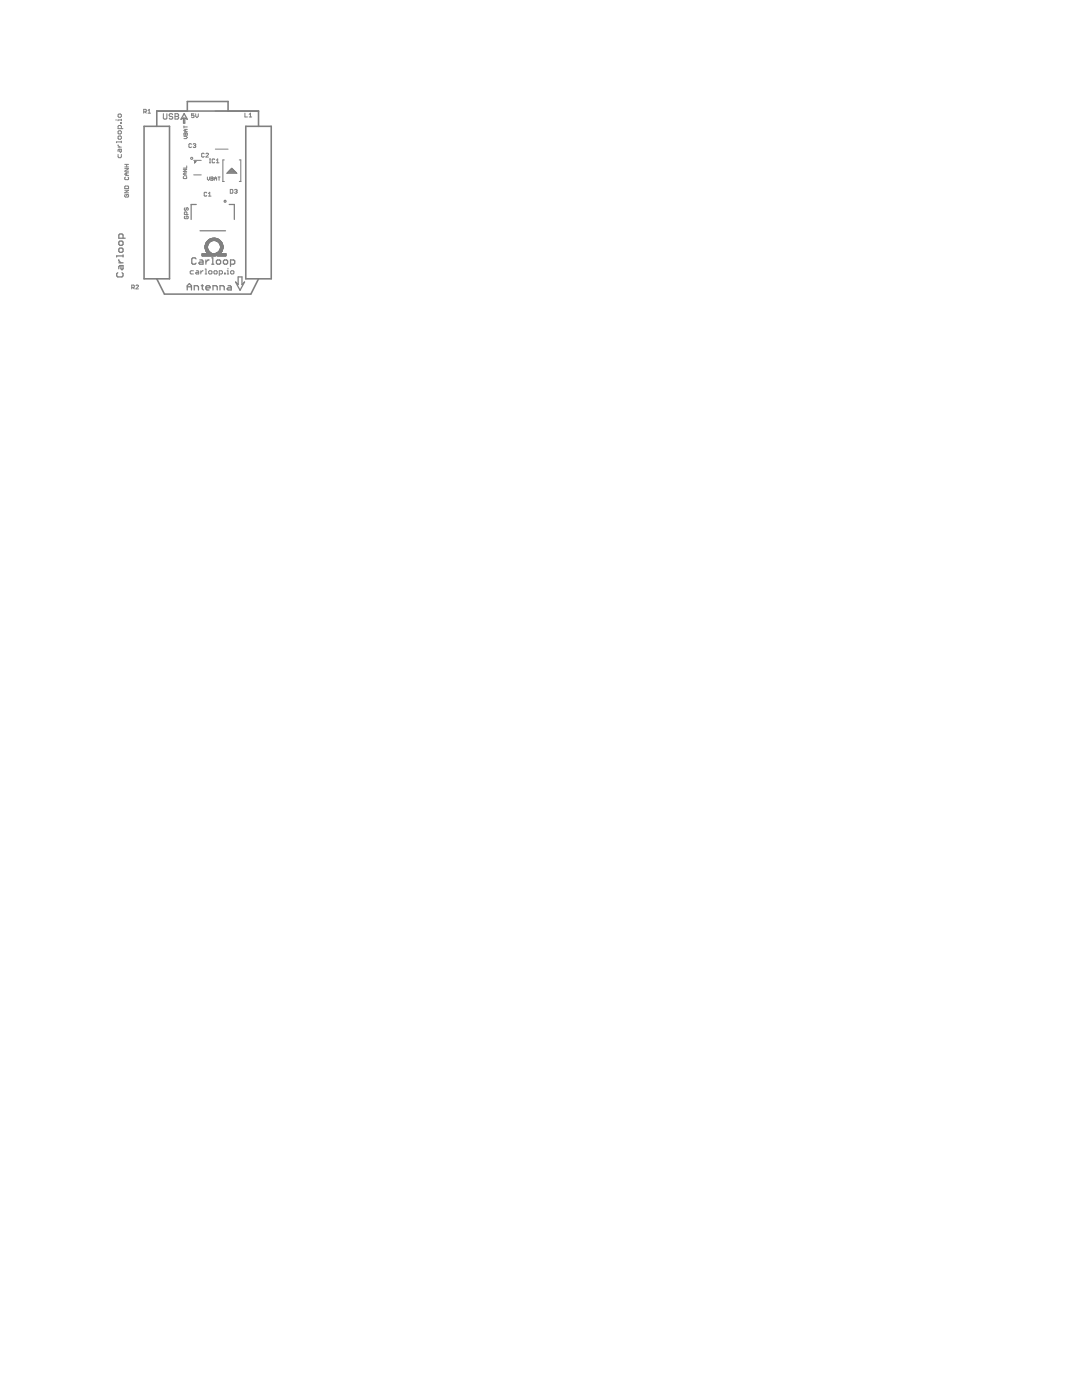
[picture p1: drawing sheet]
<svg xmlns="http://www.w3.org/2000/svg" width="216mm" height="279mm" viewBox="0 0 216 279" stroke-linecap="round" stroke-linejoin="round" font-family="sans-serif">
<g fill="none" stroke="#808080" stroke-width=".25">
<path d="M36.7 22.7l.7 1.1-.5-.2v1h-.3v-1l-.5 .2zM23.5 54.4l-.2 .2v.5l.2 .2h.8l.3-.2v-.5l-.3-.2M23.7 48.3l.2-.2h.4l.3 .2v.4l-.3 .3h-.4l-.2-.3zM23.7 49.7l.2-.2h.4l.3 .2v.4l-.3 .3h-.4l-.2-.3zM23.7 51.8v.2l.4 .5M23.7 52.5h.9M24.1 53v.6l.2 .2 .3-.2v-.6h-.7l-.2 .2v.4M24.6 51.1h-1.3v.2M24.6 47.5v-.6l-.3-.2h-.4l-.2 .2v.6h1.3M24.6 50.9v.4M37.4 57.9v-.9l.4-.4 .4 .4v.9M37.4 57.2h.8"/>
<path d="M38.8 57.9v-.9h.6l.2 .2v.7M39.1 51.7l-.2-.2h-.4l-.2 .2v.8l.2 .2h.4l.2-.2M39.2 40.8h-1.1v3M39.9 51.9h.4l.2 .2v.6h-.6l-.2-.2 .2-.2h.6M39.9 46.1h5.1M40.2 57h.4M40.4 56.8v.9l.2 .2M41.1 51.9v.8M41.1 57.4h.8l-.2-.4h-.4l-.2 .2v.5l.2 .2h.4M41.7 51.9h-.2l-.4 .4M42.2 51.5h.3v1.2M42.2 52.7h.5"/>
<path d="M42.5 57.9v-.9h.6l.2 .2v.7M43.2 52.1l.2-.2h.4l.2 .2v.4l-.2 .2h-.4l-.2-.2zM43.9 57.9v-.9h.6l.2 .2v.7M44.6 52.1l.2-.2h.4l.2 .2v.4l-.2 .2h-.4l-.2-.2zM45.5 57h.4l.2 .2v.7h-.6l-.2-.2 .2-.3h.6M45.7 40.8h1.1v3M46 52.7h.6l.2-.2v-.4l-.2-.2h-.6v1.2M47.5 55.3h.8v1.5l.5-.5-.9 1.6-.9-1.6 .5 .5z"/>
</g>
<g fill="none" stroke="#808080" stroke-width=".2">
<path d="M23.1 23.9h.1M23.6 26.2l.4-.1 .2 .1v.4l-.5 .1-.1-.1zM23.6 28.9l.3 .5M23.6 30.8v.5l.1 .2h.3l.2-.2v-.5M23.6 29.4h.6M23.7 22.8h.3l.2 .1v.3l-.2 .2h-.3l-.1-.2v-.3zM23.7 27.1h.3l.2 .2v.3l-.2 .2h-.3l-.1-.2v-.3zM23.9 29.8v.4l.1 .2 .2-.2v-.4h-.5l-.1 .1v.3M24 24.5h.2v.1h-.2zM24.2 23.9h-.6v.2M24.2 25.7v-.5l-.2-.2h-.3l-.1 .2v.5h.9M24.2 23.8v.3"/>
<path d="M24.2 28.2v.3M24.2 28.3h-1v.2M24.9 33.7h.8l-.8 .5h.8M24.9 33.3h.8M24.9 32.8h.8M24.9 38h.8l-.8 .5h.8M25 35.3l-.1 .2 .1 .4h.5l.2-.2-.2-.4M25 37.1h.5l.2 .5h-.8zM25 38.8l-.1 .1 .1 .4 .7-.1-.2-.4h-.2v.3M25.3 32.8v.5M25.3 34.5v.5M25.7 34.5h-.6l-.2 .3 .2 .2h.6"/>
<path d="M28.7 22.3h.4l.1-.4-.5-.1v.8M28.9 22.3l.3 .3M29.5 22.1l.3-.3v.8M29.5 22.6h.5M36.6 33.8h.7l-.7 .4h.7M36.7 35.2l-.1 .1 .1 .3 .6-.1-.2-.3M36.7 27.2h.4l.3 .2-.3 .3h-.4M36.7 26.6l.6-.1 .1 .5h-.7zM36.7 25.1v.4M36.7 25.3h.7M36.9 34.5v.4M37 25.8v.5"/>
<path d="M37 26.6v.4M37.3 33.1v.4h-.7M37.3 34.5h-.5l-.2 .2 .2 .2h.5M37.4 25.8h-.5l-.2 .2 .2 .3h.5M38.2 28.8l-.1-.1-.4 .1v.5l.1 .1 .4-.1M38.5 28.8l.4-.1 .2 .1-.2 .3M38.7 32h1.5M38.7 34.9h1.5M38.7 22.7h-.5v.4l.3-.1 .2 .1-.1 .4-.4-.2M38.8 29.1h.1M38.8 32.2h.3l-.3 .3zM38.8 32.5h.1"/>
<path d="M38.8 32.4h.1M38.8 32.3h.3M38.9 29.1l.2 .1-.2 .2-.4-.1M39.1 22.7v.5l.2 .3 .3-.3v-.5M40.7 30.7l-.1-.1-.4 .1v.5l.2 .1 .3-.1M41.1 30.7l.1-.1 .4 .1-.5 .6h.5M41.3 38.5l-.2-.1-.4 .1v.5l.2 .1 .4-.1M41.4 35.3v.5l.2 .2 .2-.2v-.5M41.6 39.1h.5M41.6 38.6l.2-.2v.7M41.8 32.5h.2M41.8 31.7h.2"/>
<path d="M41.9 31.7v.8M42.1 35.6h.3M42.1 35.3l.4 .1-.1 .6h-.3zM42.8 35.6h.4M42.8 36v-.5l.2-.2 .2 .2v.5M42.8 31.9l-.1-.2-.4 .2v.5l.2 .1 .3-.1M43 29.8h2.5M43 22.2h2.5M43.2 32.5h.5M43.2 32l.2-.3v.8M43.5 35.3h.4M43.7 35.3v.7"/>
<path d="M45.4 34.5h1.7M45.5 34.3h1.5M45.6 34.2h1.3M45.7 34.1l.5-.5 1.1 1h-2l.3-.4M45.7 34.1l-.1 .1M45.7 34.1h1.1M45.9 34h.7M46 37.8l.5 .1-.2 .7h-.3zM46 33.8h.5M46.1 33.7h.3M46.8 37.9l.4-.1 .1 .1-.1 .3M47.1 38.2h.1"/>
<path d="M47.2 38.2l.1 .1-.1 .3-.4-.2M48.9 22.6v.7h.5M49.7 23.3h.5M49.7 22.8l.3-.2v.7M26.3 57.4h.4l.1-.4-.5-.1v.8M26.5 57.4l.3 .3M27.1 57l.1-.1 .4 .1-.5 .7h.5M36.9 41.5l-.1 .1 .1 .4 .3-.2 .1-.3 .2 .1-.1 .4M36.9 43.1l-.1 .2 .1 .3 .6-.1-.1-.4h-.2v.3M37.3 42.8v-.4l-.4-.1-.1 .5h.7M38.6 54h-.5l-.1 .2v.3l.1 .2h.5M39.2 54l.4 .2v.5h-.4l-.2-.2 .2-.1h.4"/>
<path d="M40.1 54v.7M40.5 54l-.4 .4M40.9 49.3v.3M40.9 49.3h.5M40.9 54.7h.4M40.9 53.7h.2v1M40.9 49v.3M40.9 49.6l.1 .2M40.9 49.6h.5M40.9 49.5h.5M40.9 49.4h.5M40.9 49.2h.5"/>
<path d="M40.9 49.1h.5M40.9 49h.5M41 49.7h.5M41 49.6h.4M41 49h.4M41 49.8h.5M41 48.9h.5M41 48.7l-.1 .3M41 49.8l.1 .3M41 49.9h.5M41 49.9h.6M41.1 50h.5"/>
<path d="M41.1 48.6h.5M41.1 50.1l.3 .4M41.1 50.1h.6M41.1 48.5l-.1 .2M41.1 50.2h.7M41.2 50.2h.6M41.2 50.3h.7M41.2 50.3l.7 .1M41.3 48.3l-.2 .2M41.3 50.4h.7M41.3 50.4h.8M41.4 49.3l.1 .6"/>
<path d="M41.4 49.2h-.5M41.4 48l-.1 .3M41.5 48.9l-.1 .4M41.5 48.9h-.5M41.5 48h2.4M41.5 49.9l.2 .2M41.5 48.8h-.5M41.6 48.7h-.6M41.6 48.6l-.6 .1M41.6 47.9h2.2M41.6 54.2l.5-.2 .2 .2v.3l-.2 .2h-.3l-.2-.2zM41.7 47.9l-.3 .1"/>
<path d="M41.7 48.5l-.2 .4M41.7 48.5l-.6 .1M41.7 47.9h2.1M41.7 50.1l.5 .4h-.8M41.7 48.5h-.6M41.7 48.4l-.6 .1M41.8 47.8h1.8M41.8 48.4h-.6M41.8 48.3h-.6M41.9 47.7l-.2 .2M41.9 48.3h-.7M41.9 47.7h1.6"/>
<path d="M41.9 48.2l-.2 .3M41.9 48.2a1.36 1.36 0 0 1 1.9 .3M42 48.2l-.7 .1M42.1 48.2h-.8M42.1 47.6h1.3M42.1 48.1l-.8 .1M42.2 47.6l-.3 .1M42.2 47.6h1.1M42.3 48.1h-.9M42.3 47.6h.8M42.5 48h-1.1M42.7 47.5l-.5 .1"/>
<path d="M42.7 47.5l.6 .1M42.7 47.5h.1M42.8 54l.5 .2-.1 .5h-.4l-.1-.2zM42.9 48h1.1M43.1 50.5l-.4 .1M43.1 48.1h.9M43.2 51l-2.9 .1M43.3 47.6l.2 .1M43.3 48.1l.8 .1M43.3 51h-3M43.3 48.2h.8M43.4 51.1l.6-.4h1.1v.4z"/>
<path d="M43.4 50.9h-3.1M43.4 48.2l.8 .1M43.5 51.1h1.6M43.5 50.4l-.4 .1M43.5 47.7l.3 .2M43.5 48.3h.7M43.6 50.9h-3.3M43.6 48.3h.6M43.6 50.2h.6M43.6 51h1.5M43.6 48.4h.6M43.6 50.8h-3.3"/>
<path d="M43.7 50.9h1.4M43.7 48.4l.6 .1M43.7 50.1h.6M43.7 48.5h.6M43.7 50.8h-3.4M43.8 54.7h.4l.2-.2v-.3l-.2-.2h-.4v1M43.8 50.8l-1.1 .3M43.8 47.9l.4 .4M43.8 48.5h.5M43.8 48.5l.1 .4M43.8 50.1l-.3 .3M43.8 50h.5"/>
<path d="M43.8 50.7h-3.5M43.8 48.6h.5M43.8 48.6h.6M43.8 50.8h1.3M43.8 48.7h.6M43.9 49.9h.5M43.9 48.7h.5M43.9 50.8h1.2M43.9 49.8h.5M43.9 48.8h.5M43.9 50.6h-3.6v.5h2.5M43.9 48.9l.1 .4"/>
<path d="M43.9 49.7l-.1 .4M43.9 49.7h.5M43.9 48.9h.5M44 50.6l-.2 .2M44 50.7h1.1M44 50.6h-1.2M44 49.6h.4M44 49.6h.5M44 49h.5M44 48.9h.4M44 49.5h.5M44 49.4h.5"/>
<path d="M44 49.2h.5M44 49.1h.5M44 49.3l-.1 .4M44 50.5h-.9M44 49.3h.5M44 50.5h-.8M44.1 50.6v.1M44.1 50.4h-.8M44.1 50.6h.1M44.1 50.4h-.7M44.2 48.3l.1 .2M44.2 50.3l-.7 .1"/>
<path d="M44.2 50.3h-.7M44.3 50.2h-.7M44.3 50.1l-.3 .5M44.3 48.5l.1 .2M44.3 50.1h-.6M44.4 49.9l-.6 .1M44.4 49.8l-.1 .3M44.4 48.7l.1 .3M44.4 49.8h-.5M44.4 49.7h-.5M44.5 49.6l-.1 .2M44.5 49v.3"/>
<path d="M44.5 49.3v.3M44.8 54.5h.2v.2h-.2zM45.3 54h.2v.7M45.3 54.7h.3M45.5 53.6v.1M46 54.2l.5-.2 .2 .2v.3l-.2 .2h-.3l-.2-.2z"/>
<circle cx="38.2" cy="31.6" r=".21"/>
</g>
<path d="M28.7 25.2h5.1v30.4h-5.1zM31.3 25.2v-3h20.3v3M37.4 22.2v-1.9h8.1v1.9M49 25.2h5.1v30.4h-5.1zM31.3 55.6l1.5 3.1h17.3l1.5-3.1" fill="none" stroke="#808080" stroke-width=".32"/>
<path d="M32.6 22.7v.9l.2 .2h.3l.2-.2v-.9M34.5 22.9l-.2-.2h-.4l-.1 .2 .1 .3h.4l.2 .2-.2 .4h-.4l-.1-.2M34.9 22.7h.6l.1 .2-.1 .3 .1 .4-.1 .2h-.6zM34.9 23.2h.6M44.7 31.9h-.2v4.3h.2M47.8 31.9h.2v4.3h-.2" fill="none" stroke="#808080" stroke-width=".21"/>
<circle cx="44.9" cy="40.2" r=".11" fill="none" stroke="#808080" stroke-width=".42"/>
</svg>
